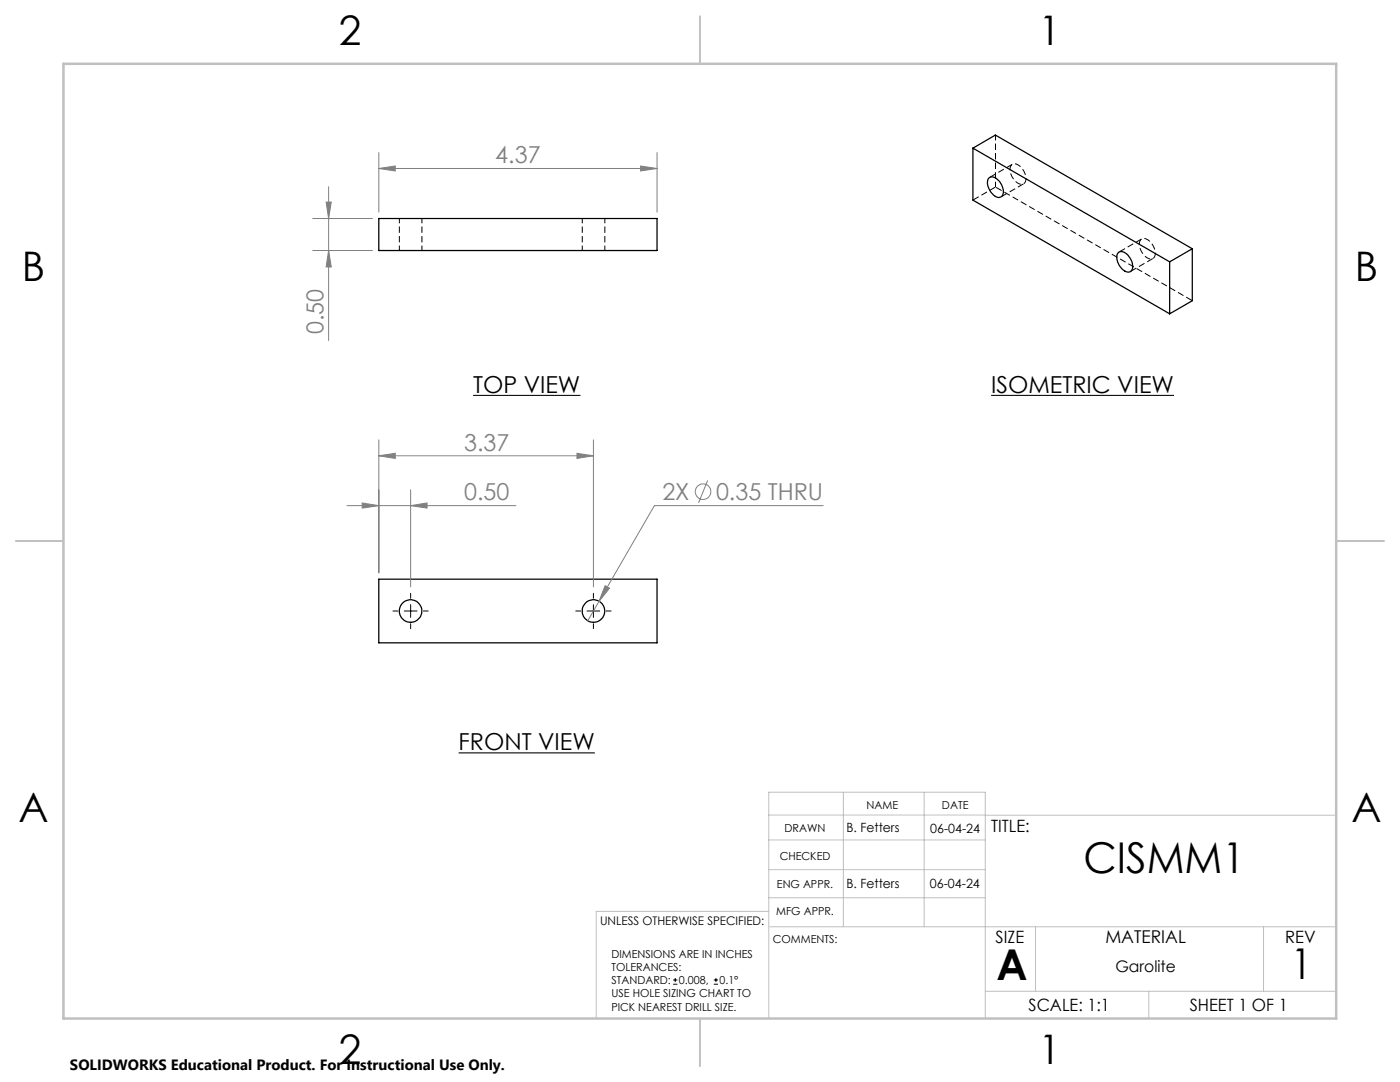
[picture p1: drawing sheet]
<svg xmlns="http://www.w3.org/2000/svg" width="279mm" height="216mm" viewBox="0 0 279 216" stroke-linecap="round" stroke-linejoin="round" font-family="sans-serif">
<defs><g id="words">
<g font-size="8.5">
<text x="216.2" y="174.2">CISMM1</text>
<text x="198.9" y="195.5">A</text>
<text x="257.6" y="195.4">1</text>
</g>
<g font-size="8.1">
<text x="67.6" y="8.9">2</text>
<text x="207.3" y="8.9">1</text>
<text x="4.4" y="56.1">B</text>
<text x="270.4" y="56.1">B</text>
<text x="3.7" y="164.1">A</text>
<text x="269.7" y="164.1">A</text>
<text x="67.6" y="212.4">2</text>
<text x="207.3" y="212.4">1</text>
</g>
<g font-size="4.7" fill="#808080">
<text x="98.9" y="32.6">4.37</text>
<text x="64.6" y="66.6" transform="rotate(-90 64.6 66.6)">0.50</text>
<text x="92.6" y="89.9">3.37</text>
<text x="92.6" y="99.9">0.50</text>
<text x="132.2" y="99.8">2X</text>
<text x="142.9" y="99.8">0.35 THRU</text>
</g>
<g font-size="4.7">
<text x="94.4" y="78.4">TOP VIEW</text>
<text x="197.8" y="78.4">ISOMETRIC VIEW</text>
<text x="91.5" y="149.7">FRONT VIEW</text>
</g>
<text font-size="3.5" x="220.6" y="188.1">MATERIAL</text>
<g font-size="3.4">
<text x="197.8" y="166">TITLE:</text>
<text x="198.7" y="188.1">SIZE</text>
<text x="256.5" y="188.2">REV</text>
<text x="205.3" y="201.7">SCALE: 1:1</text>
<text x="237.4" y="201.7">SHEET 1 OF 1</text>
</g>
<text font-size="3.2" x="222.6" y="193.9">Garolite</text>
<text font-size="3" x="14" y="213.5">SOLIDWORKS Educational Product. For Instructional Use Only.</text>
<g font-size="2.5">
<text x="168.9" y="166.1">B. Fetters</text>
<text x="185.7" y="166.2">06-04-24</text>
<text x="168.9" y="177.1">B. Fetters</text>
<text x="185.6" y="177.1">06-04-24</text>
</g>
<text font-size="2.4" x="119.8" y="184.6">UNLESS OTHERWISE SPECIFIED:</text>
<g font-size="2.2">
<text x="172.9" y="161.4">NAME</text>
<text x="188" y="161.4">DATE</text>
<text x="156.6" y="166.1">DRAWN</text>
<text x="155.6" y="171.6">CHECKED</text>
<text x="155.1" y="177.1">ENG APPR.</text>
<text x="154.9" y="182.6">MFG APPR.</text>
<text x="122" y="191.1">DIMENSIONS ARE IN INCHES</text>
<text x="154.2" y="188.1">COMMENTS:</text>
<text x="122" y="193.7">TOLERANCES:</text>
<text x="122" y="196.4">STANDARD:</text>
<text x="135.5" y="196.4">0.008,</text>
<text x="143.6" y="196.4">0.1°</text>
<text x="122" y="199">USE HOLE SIZING CHART TO</text>
<text x="122" y="201.7">PICK NEAREST DRILL SIZE.</text>
</g>
</g></defs>
<g fill="none" stroke="#000" stroke-width=".25">
<path d="M194.2 29.6l39.2 22.6M194.2 29.6v10.3l39.2 22.7M194.2 29.6l4.4-2.6 39.3 22.6M197.3 35.6a1.31 1.31 0 0 1 1.9 .3 2.75 2.75 0 0 1 .8 3.3 1.45 1.45 0 0 1-2.2-.7 2.61 2.61 0 0 1-.5-2.9zM75.6 43.6h55.5v6.4h-55.5zM223.2 50.3a1.82 1.82 0 0 1 2.3 1.2 1.92 1.92 0 0 1 0 2.8 2.78 2.78 0 0 1-2.6-3zM233.4 52.2v10.4M237.9 49.6l-4.5 2.6M237.9 49.6v10.4l-4.5 2.6M75.6 115.6h55.5v12.7h-55.5z"/>
<circle cx="81.9" cy="121.9" r="2.24"/>
<circle cx="118.4" cy="121.9" r="2.24"/>
</g>
<path d="M79.7 43.6v6.4M84.2 50v-6.4M116.2 43.6v6.4M120.7 50v-6.4" fill="none" stroke="#000" stroke-width=".2" stroke-dasharray="1.3 .6" stroke-dashoffset=".3" stroke-linecap="butt"/>
<path d="M194.2 39.9l4.5-2.6M198.7 37.3l39.3 22.7M199.8 39.3l4.5-2.6M202 32.8l-4.5 2.6M225.6 54.2l4.5-2.6M227.8 47.7l-4.4 2.6" fill="none" stroke="#000" stroke-width=".2" stroke-dasharray="1.3 .6" stroke-dashoffset="-.1" stroke-linecap="butt"/>
<path d="M203.2 36.6a1.02 1.02 0 0 0 1.2 0 1.02 1.02 0 0 0 .3-1.3 2.9 2.9 0 0 0-2.4-2.6 1.59 1.59 0 0 0-.4 2.4l.6 1 .7 .5M229 51.5a1.02 1.02 0 0 0 1.3 0 1.02 1.02 0 0 0 .2-1.3 2.9 2.9 0 0 0-2.4-2.6 1.59 1.59 0 0 0-.4 2.4l.7 1 .6 .5" fill="none" stroke="#000" stroke-width=".2" stroke-dasharray="1.3 .6" stroke-dashoffset=".7" stroke-linecap="butt"/>
<path d="M198.7 27v10.3" fill="none" stroke="#000" stroke-width=".2" stroke-dasharray="1.3 .6" stroke-dashoffset=".2" stroke-linecap="butt"/>
<g fill="none" stroke="#808080" stroke-width=".2">
<path d="M65.6 37.3v30.6M75.6 33.6l3.3-.5v1zM75.6 30.4v11.9M75.6 33.6h55.5M127.8 33.1l3.3 .5-3.3 .5zM131.1 30.4v11.9M62.4 50h11.9M62.4 43.6h11.9M65.1 40.3h1l-.5 3.3zM65.6 50l.5 3.3h-1zM75.6 90.9l3.3-.4v1zM75.6 87.8v26.5"/>
<path d="M75.6 90.9h42.8M82 97.7v19.4M115.1 90.5l3.3 .4-3.3 .6zM118.4 87.8v29.3M141.2 95.9l-1.8 4.4M69.3 100.9h33.7M72.3 100.4l3.3 .5-3.3 .5zM82 100.9l3.2-.5v1zM120.8 116.9l.8 .5-2 2.6zM164.3 100.9h-33.7l-13.3 23"/>
<circle cx="140.3" cy="98.1" r="1.55"/>
</g>
<g fill="none" stroke="#000" stroke-width=".2">
<path d="M82 118.4v1M118.4 118.4v1M78.4 121.9h1M80.7 121.9h2.5M82 120.7v2.5M82 124.5v.9M84.5 121.9h.9M114.9 121.9h1M117.2 121.9h2.5M118.4 120.7v2.5M118.4 124.5v.9M121 121.9h1"/>
<path d="M134.3 196.4h.9M134.3 195.5h.9M134.8 195.2v.8M142.5 196.4h.8M142.5 195.5h.8M142.9 195.2v.8"/>
</g>
<path d="M94.4 78.9h21.4M197.8 78.9h36.5M91.5 150.2h27.2" fill="none" stroke="#000" stroke-width=".21"/>
<g fill="none" stroke="#c0c0c0" stroke-width=".2">
<path d="M168.3 158.1v26.8M184.4 158.1v26.8M153.4 162.6l113.3 .1M153.4 167.6h43.2M153.4 173.5h43.2M153.4 179.1h43.2M153.4 181.9h-34.4v21.3M153.6 184.9h113.1M196.6 197.8h70.1M206.7 184.9v12.9M229.3 197.8v5.4M252.2 184.9v12.9"/>
<path d="M153.4 203.2v-45.1h43.2v45.1"/>
</g>
<path d="M139.7 3.2v9.5M3.1 107.9h9.6M266.7 107.9h9.5M139.7 203.2v9.6" fill="none" stroke="#c0c0c0" stroke-width=".25"/>
<path d="M12.7 12.7h254v190.5h-254z" fill="none" stroke="#c0c0c0" stroke-width=".5"/>
<g fill="#808080">
<path d="M127.8 33.1l3.3 .5-3.3 .5zM75.6 33.6l3.3-.5v1z"/>
<path d="M72.3 100.4l3.3 .5-3.3 .5zM82 100.9l3.2-.5v1zM75.6 90.9l3.3-.4v1zM115.1 90.5l3.3 .4-3.3 .6zM120.8 116.9l-1.2 3.1 2-2.6z"/>
<path d="M65.6 50l.5 3.3h-1zM65.1 40.3h1l-.5 3.3z"/>
</g>
<use href="#words"/>
</svg>
